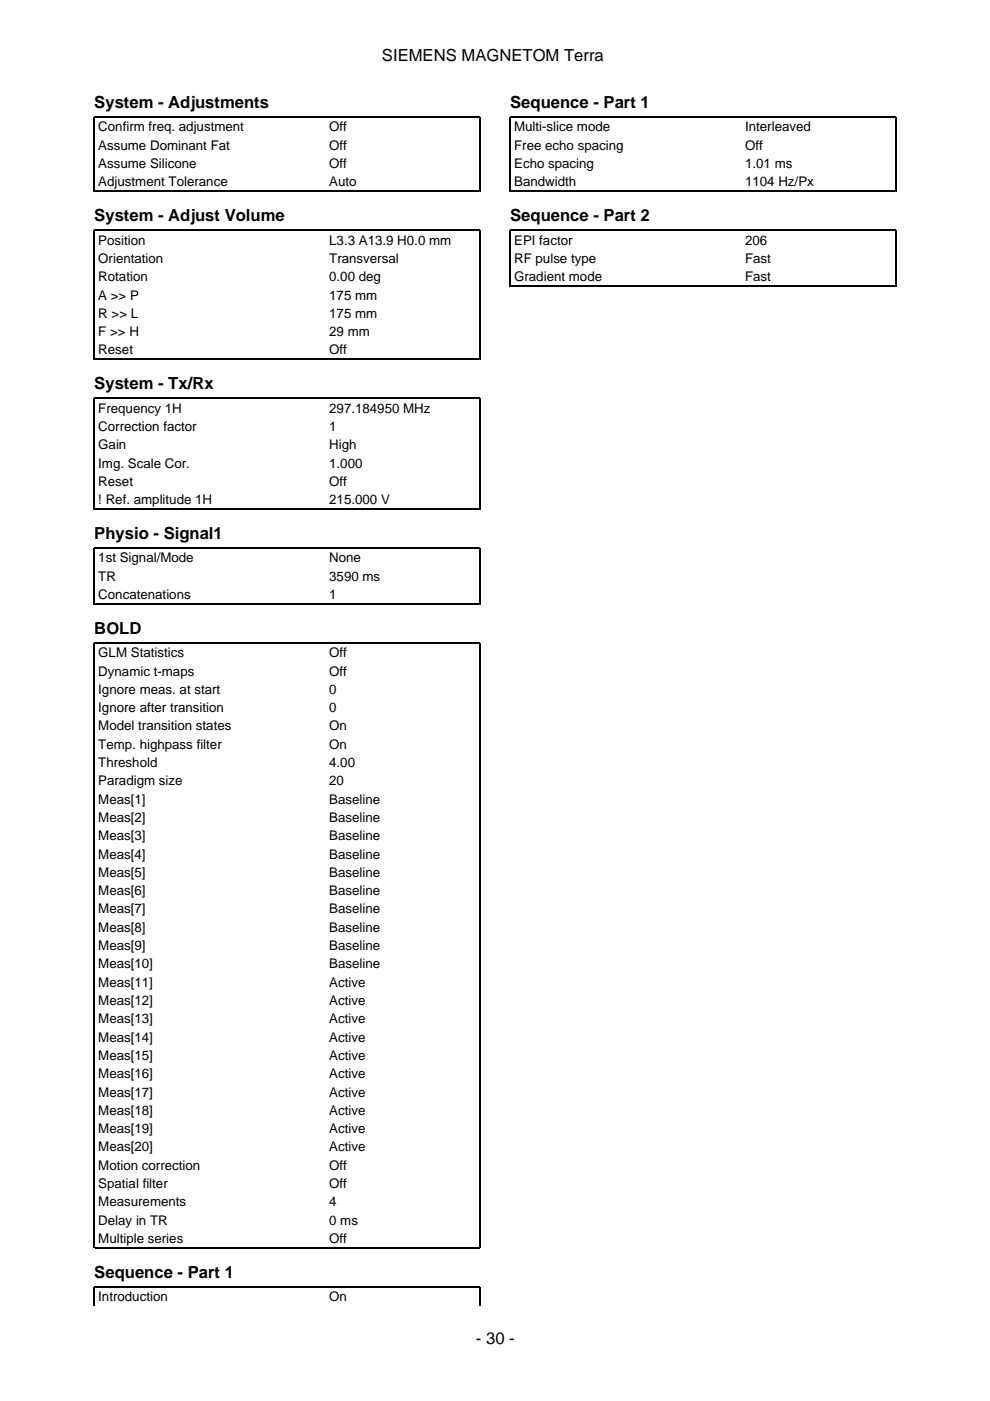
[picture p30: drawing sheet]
<svg xmlns="http://www.w3.org/2000/svg" width="210mm" height="297mm" viewBox="0 0 210 297" stroke-linecap="round" stroke-linejoin="round" font-family="sans-serif">
<defs><g id="words">
<g font-size="3.5">
<text x="81" y="12.9">SIEMENS MAGNETOM Terra</text>
<text x="20" y="22.9">System - Adjustments</text>
<text x="108.2" y="22.9">Sequence - Part 1</text>
<text x="20" y="46.9">System - Adjust Volume</text>
<text x="108.2" y="46.9">Sequence - Part 2</text>
<text x="20" y="82.5">System - Tx/Rx</text>
<text x="20" y="114.3">Physio - Signal1</text>
<text x="20" y="134.4">BOLD</text>
<text x="20" y="270.9">Sequence - Part 1</text>
<text x="100.9" y="284.9">- 30 -</text>
</g>
<g font-size="2.8">
<text x="20.8" y="27.9">Confirm freq. adjustment</text>
<text x="69.8" y="27.9">Off</text>
<text x="109" y="27.9">Multi-slice mode</text>
<text x="158" y="27.9">Interleaved</text>
<text x="20.8" y="31.7">Assume Dominant Fat</text>
<text x="20.8" y="35.6">Assume Silicone</text>
<text x="69.8" y="31.7">Off</text>
<text x="69.8" y="35.6">Off</text>
<text x="109" y="31.7">Free echo spacing</text>
<text x="109" y="35.6">Echo spacing</text>
<text x="158" y="31.7">Off</text>
<text x="158" y="35.6">1.01 ms</text>
<text x="20.8" y="39.5">Adjustment Tolerance</text>
<text x="69.8" y="39.5">Auto</text>
<text x="109" y="39.5">Bandwidth</text>
<text x="158" y="39.5">1104 Hz/Px</text>
<text x="20.8" y="51.9">Position</text>
<text x="69.8" y="51.9">L3.3 A13.9 H0.0 mm</text>
<text x="109" y="51.9">EPI factor</text>
<text x="158" y="51.9">206</text>
<text x="20.8" y="55.7">Orientation</text>
<text x="20.8" y="59.6">Rotation</text>
<text x="69.8" y="55.7">Transversal</text>
<text x="69.8" y="59.6">0.00 deg</text>
<text x="109" y="55.7">RF pulse type</text>
<text x="109" y="59.6">Gradient mode</text>
<text x="158" y="55.7">Fast</text>
<text x="158" y="59.6">Fast</text>
<text x="20.8" y="63.5">A &gt;&gt; P</text>
<text x="69.8" y="63.5">175 mm</text>
<text x="20.8" y="67.4">R &gt;&gt; L</text>
<text x="20.8" y="71.3">F &gt;&gt; H</text>
<text x="69.8" y="67.4">175 mm</text>
<text x="69.8" y="71.3">29 mm</text>
<text x="20.8" y="75.1">Reset</text>
<text x="69.8" y="75.1">Off</text>
<text x="20.8" y="87.5">Frequency 1H</text>
<text x="69.8" y="87.5">297.184950 MHz</text>
<text x="20.8" y="91.4">Correction factor</text>
<text x="20.8" y="95.2">Gain</text>
<text x="69.8" y="91.4">1</text>
<text x="69.8" y="95.2">High</text>
<text x="20.8" y="99.1">Img. Scale Cor.</text>
<text x="69.8" y="99.1">1.000</text>
<text x="20.8" y="103">Reset</text>
<text x="20.8" y="106.9">! Ref. amplitude 1H</text>
<text x="69.8" y="103">Off</text>
<text x="69.8" y="106.9">215.000 V</text>
<text x="20.8" y="119.2">1st Signal/Mode</text>
<text x="69.8" y="119.2">None</text>
<text x="20.8" y="123.1">TR</text>
<text x="69.8" y="123.1">3590 ms</text>
<text x="20.8" y="127">Concatenations</text>
<text x="69.8" y="127">1</text>
<text x="20.8" y="139.3">GLM Statistics</text>
<text x="20.8" y="143.2">Dynamic t-maps</text>
<text x="69.8" y="139.3">Off</text>
<text x="69.8" y="143.2">Off</text>
<text x="20.8" y="147.1">Ignore meas. at start</text>
<text x="69.8" y="147.1">0</text>
<text x="20.8" y="151">Ignore after transition</text>
<text x="20.8" y="154.9">Model transition states</text>
<text x="69.8" y="151">0</text>
<text x="69.8" y="154.9">On</text>
<text x="20.8" y="158.7">Temp. highpass filter</text>
<text x="69.8" y="158.7">On</text>
<text x="20.8" y="162.6">Threshold</text>
<text x="20.8" y="166.5">Paradigm size</text>
<text x="69.8" y="162.6">4.00</text>
<text x="69.8" y="166.5">20</text>
<text x="20.8" y="170.4">Meas[1]</text>
<text x="69.8" y="170.4">Baseline</text>
<text x="20.8" y="174.3">Meas[2]</text>
<text x="20.8" y="178.2">Meas[3]</text>
<text x="69.8" y="174.3">Baseline</text>
<text x="69.8" y="178.2">Baseline</text>
<text x="20.8" y="182">Meas[4]</text>
<text x="20.8" y="185.9">Meas[5]</text>
<text x="69.8" y="182">Baseline</text>
<text x="69.8" y="185.9">Baseline</text>
<text x="20.8" y="189.8">Meas[6]</text>
<text x="69.8" y="189.8">Baseline</text>
<text x="20.8" y="193.7">Meas[7]</text>
<text x="20.8" y="197.6">Meas[8]</text>
<text x="69.8" y="193.7">Baseline</text>
<text x="69.8" y="197.6">Baseline</text>
<text x="20.8" y="201.4">Meas[9]</text>
<text x="69.8" y="201.4">Baseline</text>
<text x="20.8" y="205.3">Meas[10]</text>
<text x="20.8" y="209.2">Meas[11]</text>
<text x="69.8" y="205.3">Baseline</text>
<text x="69.8" y="209.2">Active</text>
<text x="20.8" y="213.1">Meas[12]</text>
<text x="69.8" y="213.1">Active</text>
<text x="20.8" y="217">Meas[13]</text>
<text x="20.8" y="220.8">Meas[14]</text>
<text x="69.8" y="217">Active</text>
<text x="69.8" y="220.8">Active</text>
<text x="20.8" y="224.7">Meas[15]</text>
<text x="69.8" y="224.7">Active</text>
<text x="20.8" y="228.6">Meas[16]</text>
<text x="20.8" y="232.5">Meas[17]</text>
<text x="69.8" y="228.6">Active</text>
<text x="69.8" y="232.5">Active</text>
<text x="20.8" y="236.4">Meas[18]</text>
<text x="69.8" y="236.4">Active</text>
<text x="20.8" y="240.2">Meas[19]</text>
<text x="20.8" y="244.1">Meas[20]</text>
<text x="69.8" y="240.2">Active</text>
<text x="69.8" y="244.1">Active</text>
<text x="20.8" y="248">Motion correction</text>
<text x="20.8" y="251.9">Spatial filter</text>
<text x="69.8" y="248">Off</text>
<text x="69.8" y="251.9">Off</text>
<text x="20.8" y="255.8">Measurements</text>
<text x="69.8" y="255.8">4</text>
<text x="20.8" y="259.6">Delay in TR</text>
<text x="20.8" y="263.5">Multiple series</text>
<text x="69.8" y="259.6">0 ms</text>
<text x="69.8" y="263.5">Off</text>
<text x="20.8" y="275.9">Introduction</text>
<text x="69.8" y="275.9">On</text>
</g>
</g></defs>
<g fill="none" stroke="#000" stroke-width=".26">
<path d="M20 40.6v-15.8h81.8v15.8M20.1 40.5h81.6M108.2 40.6v-15.8h81.8v15.8M108.3 40.5h81.6M20 76.3v-27.5h81.8v27.5M20.1 76.1h81.6M108.2 60.7v-11.9h81.8v11.9M108.3 60.6h81.6M20 108v-23.5h81.8v23.5M20.1 107.9h81.6M20 128.1v-11.9h81.8v11.9M20.1 128h81.6"/>
<path d="M20 264.6v-128.3h81.8v128.3M20 276.7v-3.9h81.8v3.9M20.1 264.5h81.6"/>
</g>
<use href="#words"/>
</svg>
